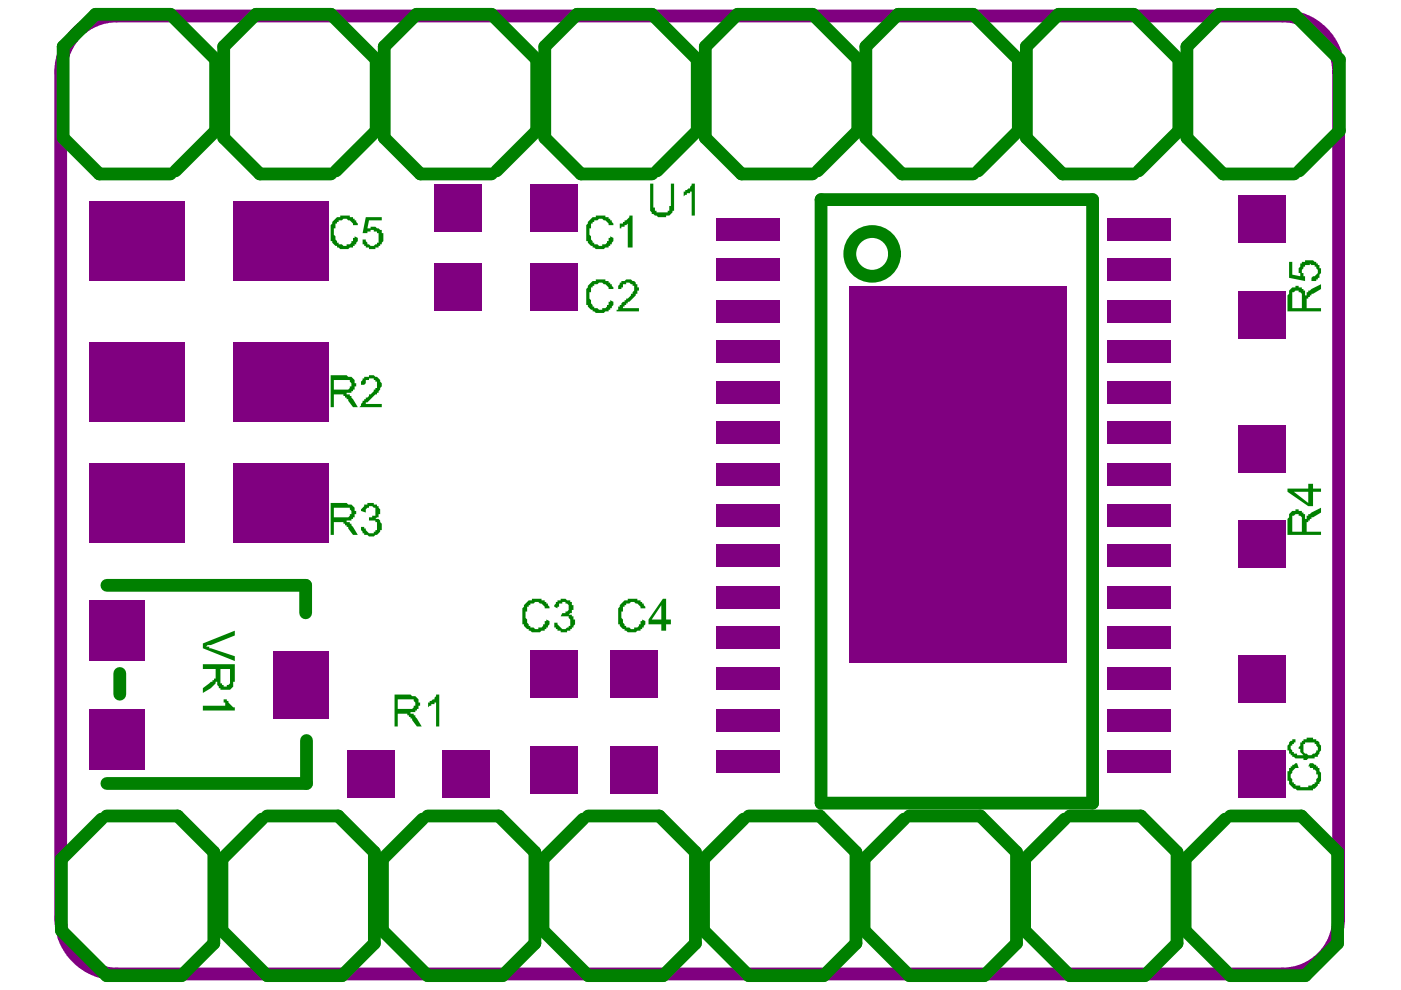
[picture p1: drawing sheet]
<svg xmlns="http://www.w3.org/2000/svg" width="297mm" height="210mm" viewBox="0 0 297 210" stroke-linecap="round" stroke-linejoin="round" font-family="sans-serif">
<path d="M16.3 6.9a11.8 11.8 0 0 1 8.4-3.5h247.3a11.9 11.9 0 0 1 11.8 11.8v179.5a11.9 11.9 0 0 1-11.8 11.8h-247.3a11.9 11.9 0 0 1-11.8-11.8v-179.5a11.8 11.8 0 0 1 3.4-8.3z" fill="none" stroke="#800080" stroke-width="2.7"/>
<g fill="none" stroke="#008000" stroke-width="2.7">
<path d="M37.2 36.2l8.5-8.5v-15.1l-9.6-9.6h-15.9l-6.8 6.9v19.3l7.7 7.7h15M71.2 36.2l8.6-8.5v-15.1l-9.6-9.6h-15.9l-6.9 6.9v19.3l7.7 7.7h15.1M105.3 36.2l8.5-8.5v-15.1l-9.6-9.6h-15.9l-6.8 6.9v19.3l7.6 7.7h15.1M139.3 36.2l8.5-8.5v-15.1l-9.6-9.6h-15.9l-6.8 6.9v19.3l7.7 7.7h15M173.4 36.2l8.5-8.5v-15.1l-9.6-9.6h-15.9l-6.9 6.9v19.3l7.7 7.7h15.1M207.4 36.2l8.5-8.5v-15.1l-9.6-9.6h-15.9l-6.8 6.9v19.3l7.6 7.7h15.1M241.4 36.2l8.5-8.5v-15.1l-9.5-9.6h-15.9l-6.9 6.9v19.3l7.7 7.7h15.1M275.5 36.2l8.5-8.5v-15.1l-9.6-9.6h-15.9l-6.9 6.9v19.3l7.7 7.7h15.1M174.1 42.3h57.6v128h-57.6zM22.7 124.1h42.1v5.8M25.4 142.8v4.4M65 157v9.1h-42.3"/>
<path d="M22.6 173h15.1l7.6 7.7v19.3l-6.8 6.9h-15.9l-9.6-9.6v-15.1l8.5-8.5M56.6 173h15.1l7.7 7.7v19.3l-6.9 6.9h-15.9l-9.5-9.6v-15.1l8.5-8.5M90.7 173h15l7.7 7.7v19.3l-6.8 6.9h-15.9l-9.6-9.6v-15.1l8.5-8.5M124.7 173h15.1l7.6 7.7v19.3l-6.8 6.9h-15.9l-9.6-9.6v-15.1l8.5-8.5M158.7 173h15.1l7.7 7.7v19.3l-6.9 6.9h-15.9l-9.5-9.6v-15.1l8.5-8.5M192.8 173h15l7.7 7.7v19.3l-6.8 6.9h-15.9l-9.6-9.6v-15.1l8.5-8.5M226.8 173h15.1l7.7 7.7v19.3l-6.9 6.9h-15.9l-9.6-9.6v-15.1l8.5-8.5M260.9 173h15l7.7 7.7v19.3l-6.8 6.9h-15.9l-9.6-9.6v-15.1l8.5-8.5"/>
</g>
<g fill="#008000">
<path d="M90.8 149h.3v-.4h.3l.4-.3h.3v-.4l.4-.3v-.3h.6v6.7h-.6v-5h-.4v.3h-.7v.3h-.3l-.3 .4z"/>
<path d="M124.6 60.6l1-1h.7v-.4h2.1v.4h.6v.3h.4v.4h.3v.3l.4 .3v.4h-1.1a1.2 1.2 0 0 0-1-1 .85 .85 0 0 0-1.3 0h-.7v.3h-.4v.3h-.3v1.1h-.3v1.3l.3 .3v.7l.3 .4v.3h.4v.3h.7l.3 .4h.7v-.4h.7l.3-.3v-.3h.3v-.7h.4v-.4l.7 .4v.7l-.4 .3v.3h-.3v.4h-.4v.3h-.6l-.4 .4h-1.7l-.3-.4h-.4v-.3a1.2 1.2 0 0 1-1-1h-.3v-3.4l.3-.4z"/>
<path d="M131.4 59.9h.3v-.3h.7l.4-.4h1l.3 .4h.4l.3 .3v.4h.3v.6h.4v.7h-.4v.7h-.3v.3l-.7 .7-.7 .7h-.3v.3h-.3v.4h-.4v.3h-.3v.3h3.4v.7h-4.8v-.3h.4v-.7h.3v-.3h.3v-.4l.4-.3h.3v-.4h.4v-.3a1.2 1.2 0 0 0 1-1h.3v-.3l.4-.4v-1h-.4v-.3h-.3l-.4-.4h-.6v.4h-.7v.6h-.4v.4h-.6v-.7l.3-.3z"/>
<path d="M137.8 38.9h.7v5.1h.4v.7h.3v.3h2.4v-.3h.3v-1h.3v-4.8h.7v5.8h-.3a1.2 1.2 0 0 1-1.4 1v.3a3.1 3.1 0 0 1-2.7-.6h-.3v-.4l-.4-.3z"/>
<path d="M145 40.6h.3v-.3h.3l.4-.3h.3v-.4l.3-.3v-.4h.7v6.8h-.7v-5.1h-.3v.4h-.7v.3h-.3l-.3 .3z"/>
<path d="M77.2 107h.7v-.4h1.3v.4h.7v.3h.4v.4l.3 .3v1h-.3v.7h-.4l-.3 .3h.7l.6 1v1.4h-.3a1.2 1.2 0 0 1-1 1l-.4 .3h-1l-.3-.3h-.7v-.3h-.3v-.4l-.4-.3v-.7h.7v.4h.4a1.19 1.19 0 0 0 1.6 1v-.4h.4v-.3h.3v-1.7h-.3v-.3h-1.4v-.7h.7v-.4h.7v-1.6h-.4l-.3-.4h-.7v.4h-.3l-.3 .3v.7l-1.1-.4v-.3l.7-.7z"/>
<path d="M70.4 47.1l1.1-1.1h.6v-.3h2.1v.3h.6v.4h.4v.3h.3v.4l.4 .3v.3h-1.1a1.2 1.2 0 0 0-1-1 .85 .85 0 0 0-1.3 0h-.7v.4h-.3v.3h-.4v1h-.3v1.4l.3 .3v.7l.4 .3v.4h.3v.3h.7l.3 .3h.7v-.3h.7l.3-.3v-.4h.3v-.7h.4v-.3l.7 .3v.7l-.4 .4v.3h-.3v.3h-.4v.4h-.6l-.4 .3h-1.7l-.3-.3h-.3v-.4a1.2 1.2 0 0 1-1.1-1h-.3v-3.4l.3-.3z"/>
<path d="M77.6 46h3.3v.7h-2.7l-.3 1.7h.7v-.3h1l.3 .3h.4l.3 .4h.3v.6h.4v1.7l-.4 .4v.3h-.3v.3h-.3v.4h-.7v.3h-1.4v-.3h-.6v-.4h-.4v-.3h-.3v-1h.7v.3l.3 .4v.3h.3a.85 .85 0 0 0 1.4 0h.3v-.3h.4v-2.1h-.4v-.3h-.7v-.3h-.6v.3h-.7v.3h-1z"/>
<path d="M76.9 80.2h.3v-.3h1v-.3h1l.4 .3a1.2 1.2 0 0 1 1 1 .85 .85 0 0 1 0 1.4v.3l-.3 .3v.4h-.4v.3h-.3l-1.7 1.7h-.3v.4h3.3v.6h-4.7l.3-.3v-.3l.4-.4v-.3h.3v-.4h.4v-.3h.3l.3-.3v-.4a1.2 1.2 0 0 0 1-1h.4v-.3h.3v-1.4h-.3v-.3h-.4v-.4h-1v.4h-.6v.7l-.4 .3h-.7v-.7l.4-.3z"/>
<path d="M111.1 128.3l1-1h.7v-.3h2v.3h.7v.3h.3v.4h.4v.3l.3 .3v.4h-1a1.2 1.2 0 0 0-1-1 .85 .85 0 0 0-1.4 0h-.7v.3h-.3v.3h-.3v1.1h-.4v1.3l.4 .4v.6l.3 .4v.3h.3v.3h.7l.4 .4h.6v-.4h.7l.3-.3v-.3h.4v-.7h.3v-.3l.7 .3v.7l-.3 .3v.3h-.4v.4h-.3v.3h-.7l-.3 .4h-1.7l-.4-.4h-.3v-.3a1.2 1.2 0 0 1-1-1h-.4v-3.4l.4-.4z"/>
<path d="M117.9 127.6h.3v-.3h.7v-.3h1l.3 .3h.7v.3h.3v.7h.4v1h-.4v.7h-.3l-.3 .3h.6v.4h.4v.7h.3v1l-.3 .3v.3h-.4v.4h-.3v.3h-.7v.4h-1.3v-.4h-.7v-.3h-.3v-.4h-.4v-1h.7v.4l.7 .6a.85 .85 0 0 0 1.3 0h.4v-.3h.3v-1.3l-.3-.4v-.3h-1.7l.3-.7h.7v-.3h.3l.4-.4v-1l-.4-.3h-.3v-.4h-.7v.4h-.7v.6h-.3v.4l-.7-.4v-.3l.4-.3z"/>
<path d="M124.6 47.1l1-1.1h.7v-.3h2.1v.3h.6v.4h.4v.3h.3v.4l.4 .3v.3h-1.1a1.2 1.2 0 0 0-1-1 .85 .85 0 0 0-1.3 0h-.7v.4h-.4v.3h-.3v1h-.3v1.4l.3 .3v.7l.3 .3v.4h.4v.3h.7l.3 .3h.7v-.3h.7l.3-.3v-.4h.3v-.7h.4v-.3l.7 .3v.7l-.4 .4v.3h-.3v.3h-.4v.4h-.6l-.4 .3h-1.7l-.3-.3h-.4v-.4a1.2 1.2 0 0 1-1-1h-.3v-3.4l.3-.3z"/>
<path d="M131.4 47.4h.7v-.3h.3v-.4a1.2 1.2 0 0 0 1-1h.7v6.8h-1v-5.1l-.3 .3h-.4v.4h-.7v.3h-.3z"/>
<path d="M43 136.4l6.8-2.7v1l-5.1 2.1h-.7l-.3 .3h.7v.3l5.4 1.7v1.1l-6.8-2.8z"/>
<path d="M43 149.6h5.1h-.3v-.6h-.4v-.7h-.3h1v.3h.3v.4l1 1h.4v.6h-6.8z"/>
<path d="M273.3 55.5h.7v2.7l1.7 .4v-.7h-.4v-1l.4-.4v-.6h.3v-.4h.7v-.3h1.7l.3 .3h.4v.4h.3v.3h.3v.7h.4v1l-.4 .3v.7h-.3v.3h-.3v.4h-1v-.7l.3-.3a1.2 1.2 0 0 0 1-1.4l-.3-.3v-.4h-.4v-.3h-.6l-.4-.3v.3h-1v.3h-.3v.4l-.4 .3v.7h.4v.7h.3v1l-3.4-.7z"/>
<path d="M131.4 128.3l1-1h.7v-.3h2v.3h.7v.3h.3v.4h.4v.3l.3 .3v.4h-1a1.2 1.2 0 0 0-1-1 .85 .85 0 0 0-1.4 0h-.6v.3h-.4v.3h-.3v1.1h-.4v1.3l.4 .4v.6l.3 .4v.3h.4v.3h.6l.4 .4h.7v-.4h.6l.4-.3v-.3h.3v-.7h.3v-.3l.7 .3v.7l-.3 .3v.3h-.4v.4h-.3v.3h-.7l-.3 .4h-1.7l-.3-.4h-.4v-.3a1.2 1.2 0 0 1-1-1h-.3v-3.4l.3-.4z"/>
<path d="M273.3 162.8h.3v-.3h.4v-.3h.3l.4-.4h.3l.3 1h-.3a1.2 1.2 0 0 0-1 1 .85 .85 0 0 0 0 1.4v.7h.3v.3h.4v.4h1v.3h1.7v-.3h.7l.3-.4h.3v-.3h.4v-.7l.3-.3v-.7h-.3v-.7l-.4-.3h-.3v-.4h-.7v-.3h-.3l.3-.7h.7l.3 .4h.4v.3h.3v.3h.3v.7l.4 .3v1.7l-.4 .4v.3h-.3a1.2 1.2 0 0 1-1 1v.4h-1.7a3.1 3.1 0 0 1-3.1-1l-.3-.4v-.7h-.3v-2h.3z"/>
<path d="M83.7 147.3h3.3l.4 .3h.3a1.2 1.2 0 0 1 1 1.4h.4v.6h-.4v.7h-.3v.3h-.3v.4h-1.1v.3h.7v.4h.4v.3l1.3 2h-1l-1-1.3v-.4h-.4v-.3h-.3v-.3h-.3v-.4h-2.1v2.7h-.6zM84.3 148.3v2h3.1l.3-.3v-.4h.4v-.6l-.4-.4v-.3z"/>
<path d="M70.1 106.6h3.4l.3 .4h.4a1.2 1.2 0 0 1 1 1.3h.3v.7h-.3v.7h-.4v.3h-.3v.4h-1v.3h.7v.3h.3v.4l1.4 2h-1.1l-1-1.3v-.4h-.3v-.3h-.3v-.4h-.4v-.3h-2v2.7h-.7zM70.8 107.7v2h3l.4-.4v-.3h.3v-.7l-.3-.3v-.3z"/>
<path d="M70.1 79.6h3.4l.3 .3h.4a1.2 1.2 0 0 1 1 1.4h.3v.6h-.3v.7h-.4v.3h-.3v.4h-1v.3h.7v.4h.3v.3l1.4 2h-1.1l-1-1.3v-.4h-.3v-.3h-.3v-.3h-.4v-.4h-2v2.7h-.7zM70.8 80.6v2h3l.4-.3v-.4h.3v-.6l-.3-.4v-.3z"/>
<path d="M43 140.8h6.8v3.8h-.4a1.36 1.36 0 0 1-1.6 1.6h-1.1v-.3h-.3v-.3l-.3-.4v-.6h-.4v.3a8.6 8.6 0 0 1-2.7 2v-1l1.7-1.3h.3v-.4h.4v-.3h.3v-2.1h-2.7zM46.7 141.8v3.1h.4v.3h.3v.4h.7v-.4h.3l.4-.3v-3.1z"/>
<path d="M273.3 61.6l.7-.7h.7v-.3h.6v.3h.7v.4h.4v.3h.3v1h.3v-.6h.4v-.4h.3l.4-.3 2-1v1l-1.7 1h-.3v.3h-.4v.4h-.3v.3h-.4v2h3.1v.7h-7.1v-3.4l.3-.3zM274 62v3.3h2v-3l-.3-.3h-.4v-.4h-.6l-.4 .4z"/>
<path d="M140.5 127h.7v4.4h1v1h-1v1.3h-1v-1.3h-2.7v-1zM140.2 128.3l-2 3.1h2z"/>
<path d="M273.3 157.4l.3-.3h.4v-.4h.7v.7h-.4v.4h-.3v.3h-.4v.7l.4 .3v.3h.3v.4h.7v.3h1.4l-.7-.7v-.6h-.4v-.4l.4-.3v-.7h.3v-.3h.4v-.4h.6v-.3h1.4v.3h.7v.4h.3l.3 .3v.4l.4 .3v1l-.7 1v.4h-.7v.3h-1.3l-.4 .3h-.6v-.3h-1.7l-.4-.3h-.3v-.4h-.4v-.3h-.3v-.7h-.3v-1l.3-.3zM276.4 157.8v1.6l.3 .4h.3a.85 .85 0 0 0 1.4 0h.3l.4-.4v-.3h.3v-.7l-.3-.3v-.3h-.4v-.4h-2v.4z"/>
<path d="M273.3 109l.7-.7h.7v-.3h.6v.3h.7v.4h.4v.3h.3v1h.3v-.7h.4v-.3h.3l.4-.3 2-1v1l-1.7 1h-.3v.3h-.4v.4h-.3v.3h-.4v2h3.1v.7h-7.1v-3.4l.3-.3zM274 109.3v3.4h2v-3l-.3-.4h-.4v-.3h-.6l-.4 .3z"/>
<path d="M273 103.6h4.4v-1h1v1h1.7v.7h-1.7v3h-1l-4.4-3zM274.3 104.3l3.1 2.3v-2.3z"/>
</g>
<circle cx="184.9" cy="53.8" r="4.7" fill="none" stroke="#008000" stroke-width="2.7"/>
<g fill="#800080">
<path d="M57.9 138.1h11.8v14.2h-11.8z" fill-rule="evenodd"/>
<path d="M92.1 55.9h10.2v10.1h-10.2z" fill-rule="evenodd"/>
<path d="M92.1 38.9h10.2v10.2h-10.2z" fill-rule="evenodd"/>
<path d="M112.4 137.8h10.2v10.1h-10.2z" fill-rule="evenodd"/>
<path d="M112.4 55.9h10.2v10.1h-10.2z" fill-rule="evenodd"/>
<path d="M112.4 38.9h10.2v10.2h-10.2z" fill-rule="evenodd"/>
<path d="M93.8 159.1h10.2v10.2h-10.2z" fill-rule="evenodd"/>
<path d="M112.4 158.1h10.2v10.2h-10.2z" fill-rule="evenodd"/>
<path d="M151.7 150.3h13.6v4.7h-13.6z" fill-rule="evenodd"/>
<path d="M151.7 141.5h13.6v4.7h-13.6z" fill-rule="evenodd"/>
<path d="M129.4 137.8h10.1v10.1h-10.1z" fill-rule="evenodd"/>
<path d="M151.7 115.4h13.6v4.8h-13.6z" fill-rule="evenodd"/>
<path d="M151.7 124.2h13.6v4.8h-13.6z" fill-rule="evenodd"/>
<path d="M151.7 89.4h13.6v4.7h-13.6z" fill-rule="evenodd"/>
<path d="M151.7 80.9h13.6v4.8h-13.6z" fill-rule="evenodd"/>
<path d="M151.7 98.2h13.6v4.7h-13.6z" fill-rule="evenodd"/>
<path d="M151.7 63.6h13.6v4.8h-13.6z" fill-rule="evenodd"/>
<path d="M151.7 54.8h13.6v4.8h-13.6z" fill-rule="evenodd"/>
<path d="M151.7 72.1h13.6v4.7h-13.6z" fill-rule="evenodd"/>
<path d="M151.7 46.4h13.6v4.7h-13.6z" fill-rule="evenodd"/>
<path d="M262.5 138.8h10.1v10.2h-10.1z" fill-rule="evenodd"/>
<path d="M234.7 150.3h13.5v4.7h-13.5z" fill-rule="evenodd"/>
<path d="M234.7 141.5h13.5v4.7h-13.5z" fill-rule="evenodd"/>
<path d="M234.7 124.2h13.5v4.8h-13.5z" fill-rule="evenodd"/>
<path d="M262.5 110.4h10.1v10.1h-10.1z" fill-rule="evenodd"/>
<path d="M234.7 115.4h13.5v4.8h-13.5z" fill-rule="evenodd"/>
<path d="M234.7 89.4h13.5v4.7h-13.5z" fill-rule="evenodd"/>
<path d="M262.5 90.1h10.1v10.1h-10.1z" fill-rule="evenodd"/>
<path d="M234.7 80.9h13.5v4.8h-13.5z" fill-rule="evenodd"/>
<path d="M234.7 98.2h13.5v4.7h-13.5z" fill-rule="evenodd"/>
<path d="M262.5 61.6h10.1v10.2h-10.1z" fill-rule="evenodd"/>
<path d="M234.7 54.8h13.5v4.8h-13.5z" fill-rule="evenodd"/>
<path d="M234.7 63.6h13.5v4.8h-13.5z" fill-rule="evenodd"/>
<path d="M234.7 72.1h13.5v4.7h-13.5z" fill-rule="evenodd"/>
<path d="M234.7 46.4h13.5v4.7h-13.5z" fill-rule="evenodd"/>
<path d="M262.5 41.3h10.1v10.2h-10.1z" fill-rule="evenodd"/>
<path d="M19 150.3h11.8v12.9h-11.8z" fill-rule="evenodd"/>
<path d="M19 127.3h11.8v12.9h-11.8z" fill-rule="evenodd"/>
<path d="M19 98.2h20.3v16.9h-20.3z" fill-rule="evenodd"/>
<path d="M19 72.4h20.3v17h-20.3z" fill-rule="evenodd"/>
<path d="M19 42.7h20.3v16.9h-20.3z" fill-rule="evenodd"/>
<path d="M73.5 159.1h10.2v10.2h-10.2z" fill-rule="evenodd"/>
<path d="M129.4 158.1h10.1v10.2h-10.1z" fill-rule="evenodd"/>
<path d="M151.7 159.1h13.6v4.7h-13.6z" fill-rule="evenodd"/>
<path d="M151.7 107h13.6v4.7h-13.6z" fill-rule="evenodd"/>
<path d="M151.7 132.7h13.6v4.7h-13.6z" fill-rule="evenodd"/>
<path d="M262.5 159.1h10.1v10.2h-10.1z" fill-rule="evenodd"/>
<path d="M234.7 159.1h13.5v4.7h-13.5z" fill-rule="evenodd"/>
<path d="M234.7 132.7h13.5v4.7h-13.5z" fill-rule="evenodd"/>
<path d="M234.7 107h13.5v4.7h-13.5z" fill-rule="evenodd"/>
<path d="M180.2 60.6h46v79.9h-46z" fill-rule="evenodd"/>
<path d="M49.4 72.4h20.4v17h-20.4z" fill-rule="evenodd"/>
<path d="M49.4 98.2h20.4v16.9h-20.4z" fill-rule="evenodd"/>
<path d="M49.4 42.7h20.4v16.9h-20.4z" fill-rule="evenodd"/>
</g>
</svg>
